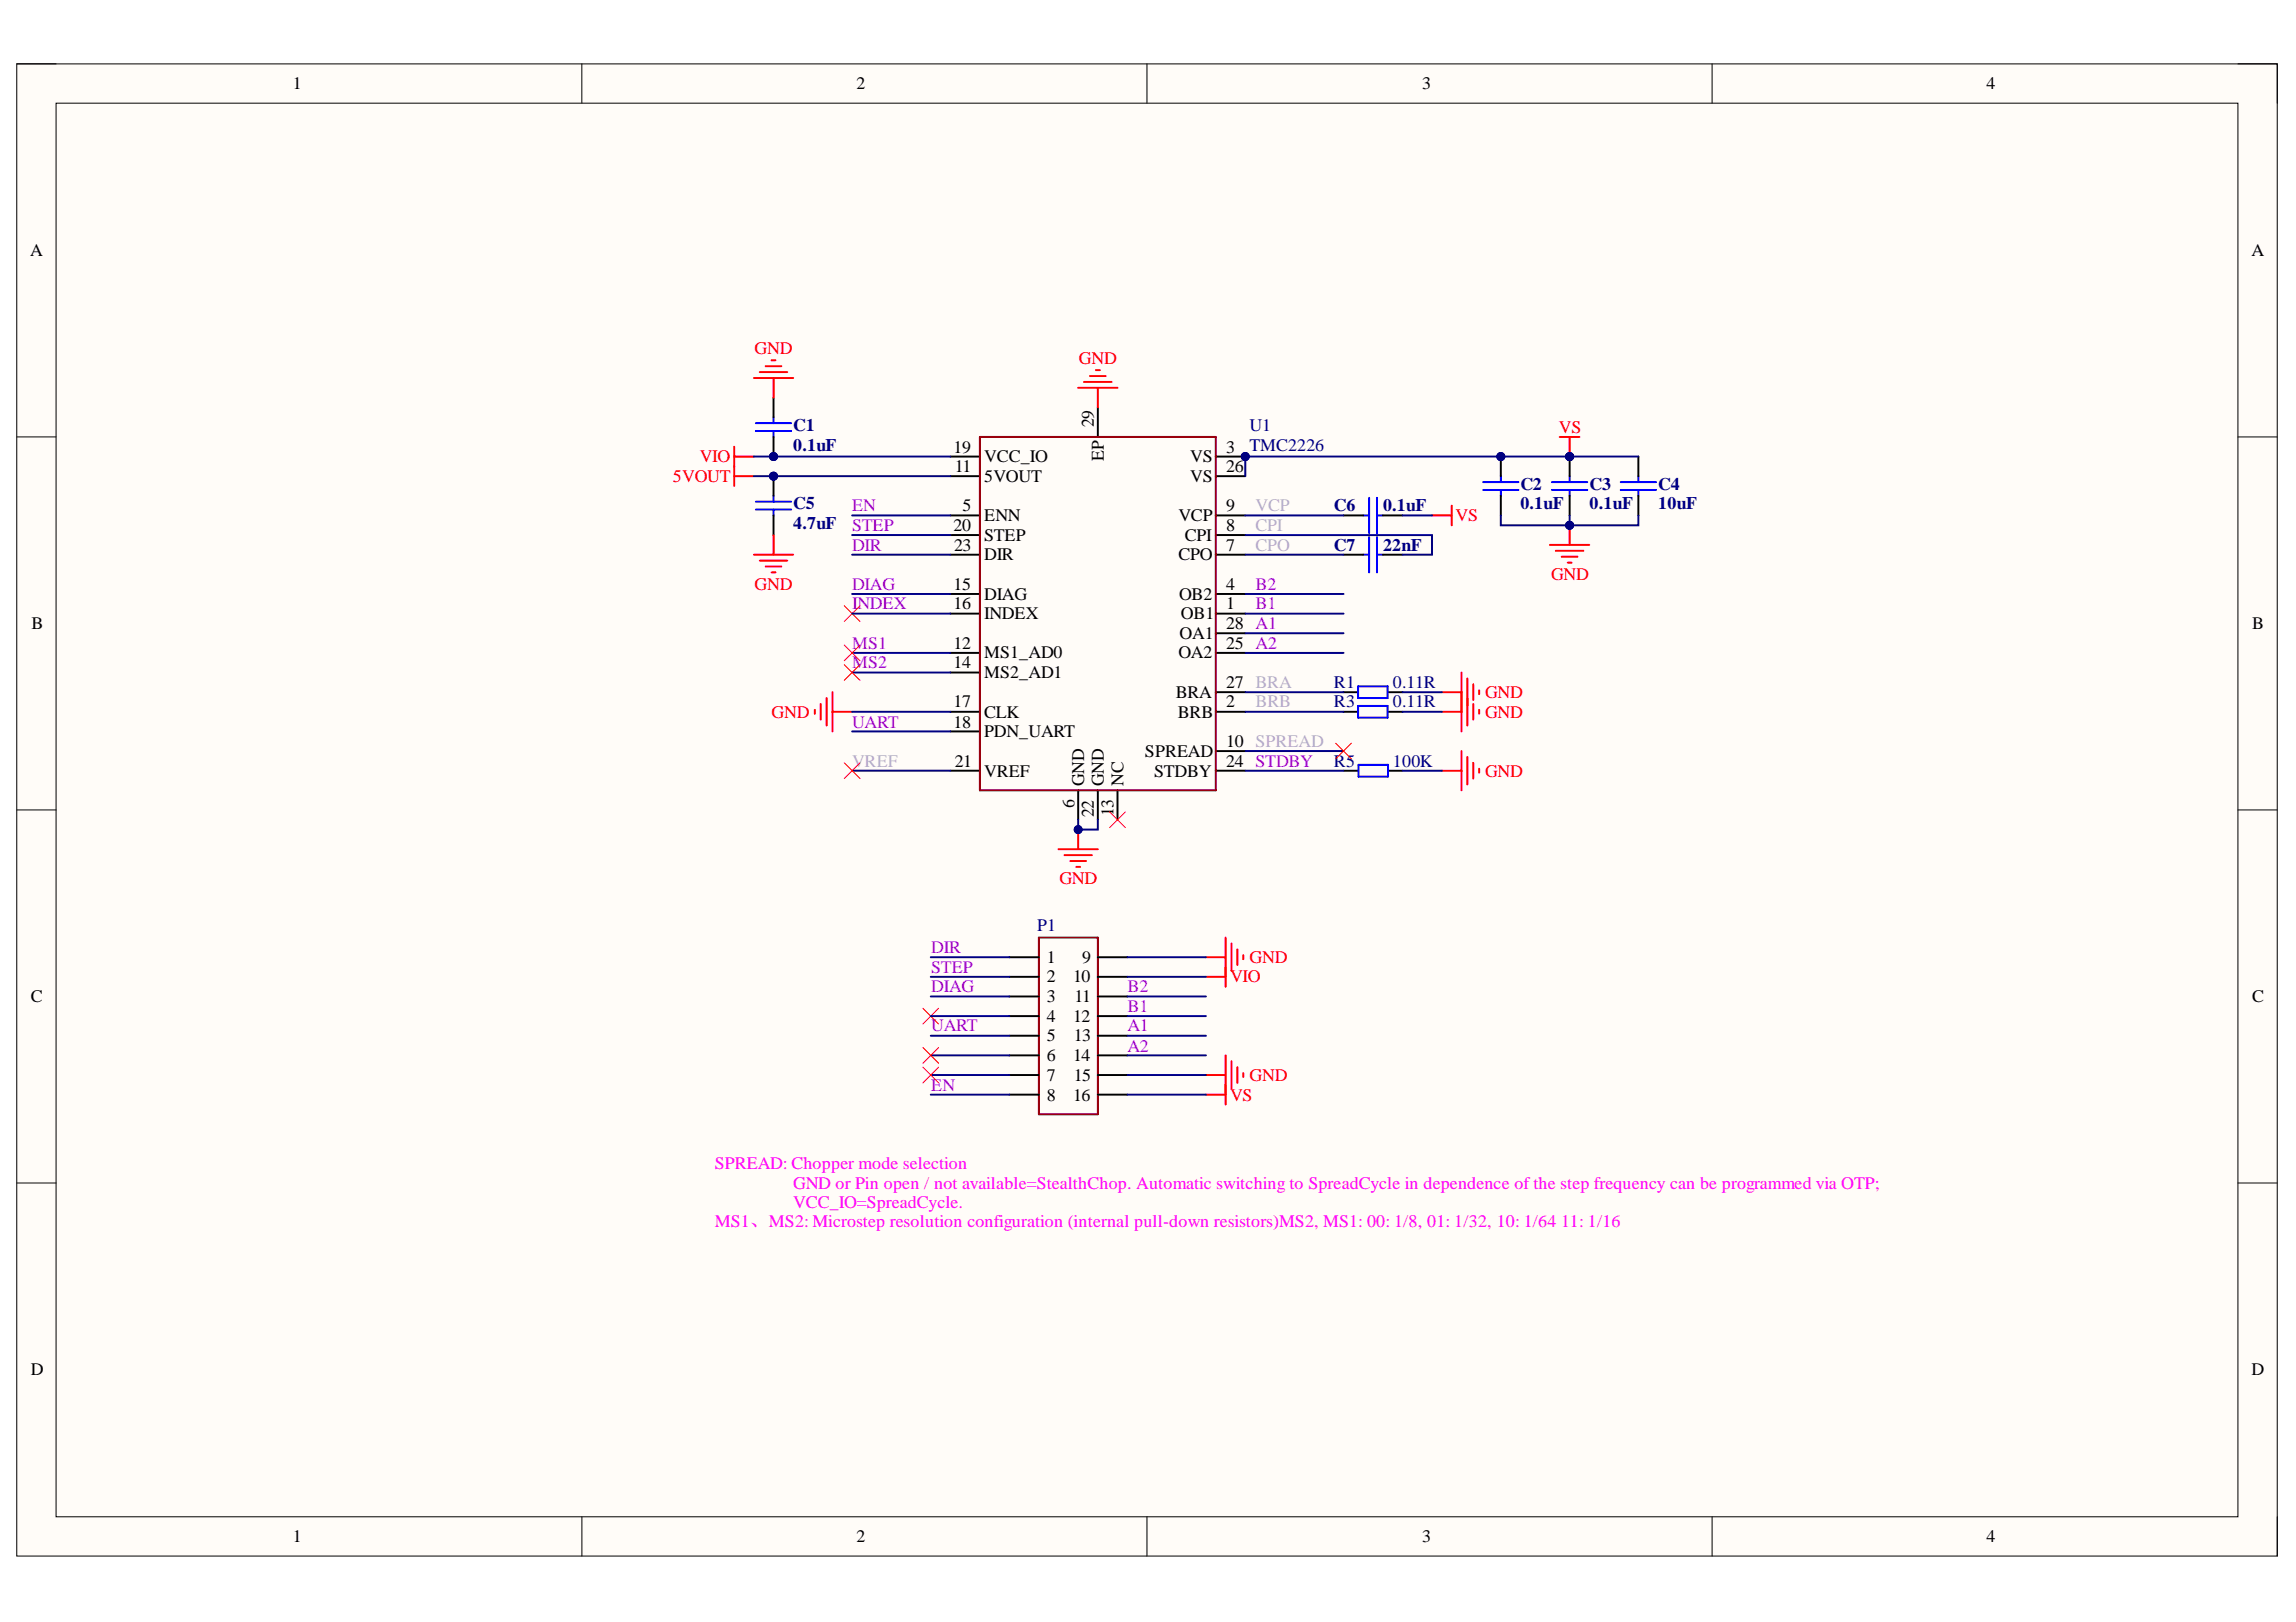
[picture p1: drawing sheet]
<svg xmlns="http://www.w3.org/2000/svg" width="297mm" height="210mm" viewBox="0 0 297 210" stroke-linecap="round" stroke-linejoin="round" font-family="sans-serif">
<defs><g id="words">
<g font-size="2.3">
<text x="37.9" y="11.6">1</text>
<text x="110.8" y="11.6">2</text>
<text x="184" y="11.6">3</text>
<text x="257" y="11.6">4</text>
<text x="3.9" y="33.1">A</text>
<text x="291.3" y="33.1">A</text>
<text x="123.3" y="58.6">19</text>
<text x="127.3" y="59.8">VCC_IO</text>
<text x="141.5" y="55.3" transform="rotate(-90 141.5 55.3)">29</text>
<text x="142.8" y="59.7" transform="rotate(-90 142.8 59.7)">EP</text>
<text x="154" y="59.8">VS</text>
<text x="158.6" y="58.6">3</text>
<text x="123.5" y="61.1">11</text>
<text x="127.3" y="62.4">5VOUT</text>
<text x="154" y="62.4">VS</text>
<text x="158.6" y="61.1">26</text>
<text x="123.3" y="68.7">20</text>
<text x="123.4" y="71.3">23</text>
<text x="124.5" y="66.2">5</text>
<text x="127.3" y="67.5">ENN</text>
<text x="127.3" y="70">STEP</text>
<text x="152.4" y="67.5">VCP</text>
<text x="153.3" y="70">CPI</text>
<text x="158.6" y="71.3">7</text>
<text x="158.6" y="68.7">8</text>
<text x="158.6" y="66.2">9</text>
<text x="123.3" y="76.3">15</text>
<text x="127.3" y="77.6">DIAG</text>
<text x="127.3" y="72.5">DIR</text>
<text x="152.4" y="72.5">CPO</text>
<text x="152.5" y="77.6">OB2</text>
<text x="158.6" y="76.3">4</text>
<text x="4.1" y="81.4">B</text>
<text x="123.3" y="83.9">12</text>
<text x="123.3" y="78.9">16</text>
<text x="127.3" y="80.1">INDEX</text>
<text x="152.6" y="82.7">OA1</text>
<text x="152.8" y="80.1">OB1</text>
<text x="158.6" y="83.9">25 A2</text>
<text x="158.6" y="81.4">28 A1</text>
<text x="158.6" y="78.9">1</text>
<text x="291.4" y="81.4">B</text>
<text x="123.3" y="86.5">14</text>
<text x="127.3" y="85.2">MS1_AD0</text>
<text x="127.3" y="87.7">MS2_AD1</text>
<text x="152.4" y="85.2">OA2</text>
<text x="158.6" y="89">27 BRA</text>
<text x="123.3" y="91.5">17</text>
<text x="123.3" y="94.2">18</text>
<text x="127.3" y="92.9">CLK</text>
<text x="127.3" y="95.4">PDN_UART</text>
<text x="152.1" y="90.3">BRA</text>
<text x="152.4" y="92.9">BRB</text>
<text x="158.6" y="91.5">2</text>
<text x="123.5" y="99.2">21</text>
<text x="127.3" y="100.5">VREF</text>
<text x="140.3" y="101.8" transform="rotate(-90 140.3 101.8)">GND</text>
<text x="142.8" y="101.8" transform="rotate(-90 142.8 101.8)">GND</text>
<text x="145.3" y="101.8" transform="rotate(-90 145.3 101.8)">NC</text>
<text x="148.1" y="98">SPREAD</text>
<text x="149.3" y="100.5">STDBY</text>
<text x="158.6" y="96.7">10 SPREAD</text>
<text x="158.6" y="99.2">24 STDBY</text>
<text x="139" y="104.6" transform="rotate(-90 139 104.6)">6</text>
<text x="141.5" y="105.7" transform="rotate(-90 141.5 105.7)">22</text>
<text x="144.1" y="105.7" transform="rotate(-90 144.1 105.7)">13</text>
<text x="135.4" y="124.6">1</text>
<text x="140" y="124.6">9</text>
<text x="4" y="129.7">C</text>
<text x="135.4" y="127.1">2</text>
<text x="135.4" y="129.7">3</text>
<text x="138.8" y="127.1">10</text>
<text x="139" y="129.7">11</text>
<text x="291.4" y="129.7">C</text>
<text x="135.4" y="132.2">4</text>
<text x="135.4" y="134.7">5</text>
<text x="135.4" y="137.4">6</text>
<text x="138.8" y="132.2">12</text>
<text x="138.8" y="137.4">14</text>
<text x="138.9" y="134.7">13</text>
<text x="135.4" y="139.9">7</text>
<text x="135.4" y="142.4">8</text>
<text x="138.8" y="142.4">16</text>
<text x="138.9" y="139.9">15</text>
<text x="4" y="177.9">D</text>
<text x="291.3" y="177.9">D</text>
<text x="37.9" y="199.6">1</text>
<text x="110.8" y="199.6">2</text>
<text x="184" y="199.6">3</text>
<text x="257" y="199.6">4</text>
</g>
<g font-size="2.3" fill="#f00">
<text x="97.6" y="45.8">GND</text>
<text x="139.6" y="47.1">GND</text>
<text x="90.5" y="59.8">VIO</text>
<text x="201.7" y="56">VS</text>
<text x="87.1" y="62.4">5VOUT</text>
<text x="188.3" y="67.5">VS</text>
<text x="97.6" y="76.3">GND</text>
<text x="200.7" y="75.1">GND</text>
<text x="99.8" y="92.9">GND</text>
<text x="192.1" y="90.3">GND</text>
<text x="192.1" y="92.9">GND</text>
<text x="192.1" y="100.5">GND</text>
<text x="137" y="114.5">GND</text>
<text x="161.7" y="124.6">GND</text>
<text x="159.1" y="127.1">VIO</text>
<text x="159.1" y="142.4">VS</text>
<text x="161.7" y="139.9">GND</text>
</g>
<g font-size="2.3" fill="#000080">
<text x="102.6" y="55.8">C1</text>
<text x="102.6" y="58.3">0.1uF</text>
<text x="161.7" y="55.8">U1</text>
<text x="161.7" y="58.3">TMC2226</text>
<text x="102.6" y="65.9">C5</text>
<text x="196.7" y="63.4">C2</text>
<text x="196.7" y="65.9">0.1uF</text>
<text x="205.7" y="63.4">C3</text>
<text x="205.7" y="65.9">0.1uF</text>
<text x="214.5" y="63.4">C4</text>
<text x="214.5" y="65.9">10uF</text>
<text x="102.6" y="68.5">4.7uF</text>
<text x="172.6" y="71.3">C7</text>
<text x="172.6" y="66.2">C6</text>
<text x="178.9" y="71.3">22nF</text>
<text x="178.9" y="66.2">0.1uF</text>
<text x="172.6" y="89">R1</text>
<text x="180.2" y="89">0.11R</text>
<text x="172.6" y="91.5">R3</text>
<text x="180.2" y="91.5">0.11R</text>
<text x="172.6" y="99.2">R5</text>
<text x="180.2" y="99.2">100K</text>
<text x="134.2" y="120.5">P1</text>
</g>
<g font-size="2.3" fill="#90f">
<text x="110.2" y="66.2">EN</text>
<text x="110.2" y="68.7">STEP</text>
<text x="110.2" y="71.3">DIR</text>
<text x="110.2" y="76.3">DIAG</text>
<text x="162.4" y="76.3">B2</text>
<text x="110.2" y="83.9">MS1</text>
<text x="110.2" y="78.9">INDEX</text>
<text x="162.4" y="78.9">B1</text>
<text x="110.2" y="86.5">MS2</text>
<text x="110.2" y="94.2">UART</text>
<text x="120.5" y="123.3">DIR</text>
<text x="120.5" y="125.9">STEP</text>
<text x="120.5" y="128.4">DIAG</text>
<text x="145.8" y="128.4">B2</text>
<text x="145.8" y="130.9">B1</text>
<text x="120.5" y="133.5">UART</text>
<text x="145.8" y="136.1">A2</text>
<text x="145.8" y="133.5">A1</text>
<text x="120.5" y="141.2">EN</text>
</g>
<g font-size="2.3" fill="#b4a7d6">
<text x="162.4" y="71.3">CPO</text>
<text x="162.4" y="68.7">CPI</text>
<text x="162.4" y="66.2">VCP</text>
<text x="162.4" y="91.5">BRB</text>
<text x="110.2" y="99.2">VREF</text>
</g>
<g font-size="2.3" fill="#f0f">
<text x="92.5" y="151.3">SPREAD: Chopper mode selection</text>
<text x="102.6" y="153.8">GND or Pin open / not available=StealthChop. Automatic switching to SpreadCycle in dependence of the step frequency can be programmed via OTP;</text>
<text x="92.5" y="158.8">MS1、MS2: Microstep resolution configuration (internal pull-down resistors)MS2, MS1: 00: 1/8, 01: 1/32, 10: 1/64</text>
<text x="102.6" y="156.4">VCC_IO=SpreadCycle.</text>
<text x="202" y="158.8">11: 1/16</text>
</g>
</g></defs>
<path d="M2.2 8.3h292.4v193.1h-292.4z" fill-rule="evenodd" fill="#fffcf8"/>
<path d="M2.2 8.3h292.4v193.1h-292.4z" fill="none" stroke="#000" stroke-width=".13"/>
<path d="M7.3 13.4h282.2v182.9h-282.2z" fill-rule="evenodd" fill="#fffcf8"/>
<g fill="none" stroke="#000" stroke-width=".13">
<path d="M2.2 8.3h5.1M7.3 13.4h282.2v182.9h-282.2zM75.3 8.3v5M148.4 8.3v5M221.5 8.3v5.1M289.5 8.3h5.1v5.1M2.2 56.5h5.1M289.5 56.5h5.1M2.2 104.8h5.1M289.5 104.8h5.1M2.2 153.1h5.1M289.5 153.1h5.1"/>
<path d="M75.3 196.3v5.1M148.4 196.3v5.1M221.5 196.3v5.1M294.6 196.3v5.1"/>
</g>
<circle cx="161.1" cy="59.1" r=".51" fill="#000080"/>
<circle cx="161.1" cy="59.1" r=".51" fill="none" stroke="#000080" stroke-width=".13"/>
<g fill="none" stroke="#000" stroke-width=".25">
<path d="M123 59.1h3.8M157.3 59.1h3.8M123 76.9h3.8M123 66.7h3.8M123 71.8h3.8M123 69.2h3.8M123 61.6h3.8M123 79.4h3.8M157.3 76.9h3.8M157.3 66.7h3.8M157.3 71.8h3.8M157.3 69.2h3.8"/>
<path d="M123 84.5h3.8M123 87h3.8M123 92.1h3.8M123 94.7h3.8M123 99.7h3.8M157.3 97.2h3.8M157.3 84.5h3.8M157.3 99.7h3.8M139.5 102.3v3.8M142 102.3v3.8"/>
</g>
<circle cx="161.1" cy="59.1" r=".51" fill="#000080"/>
<circle cx="161.1" cy="59.1" r=".51" fill="none" stroke="#000080" stroke-width=".13"/>
<path d="M142 52.7v3.8M157.3 79.4h3.8M157.3 61.6h3.8M157.3 89.6h3.8M157.3 81.9h3.8M157.3 92.1h3.8M173.8 92.1h1.9M173.8 89.6h1.9M179.6 92.1h1.9M179.6 89.6h1.9M144.6 102.3v3.8" fill="none" stroke="#000" stroke-width=".25"/>
<path d="M126.8 56.5h30.5v45.8h-30.5z" fill="none" stroke="#900" stroke-width=".25"/>
<path d="M175.7 88.8h3.8v1.5h-3.8zM175.7 91.4h3.8v1.5h-3.8z" fill="none" stroke="#00f" stroke-width=".25"/>
<path d="M186.5 89.6h2.6M186.5 92.1h2.6M189.1 87v7.7M189.8 87.8v6.1M190.6 88.6v2M190.6 91.1v2M191.4 89.3v.5M191.4 91.9v.5" fill="none" stroke="#f00" stroke-width=".25"/>
<circle cx="194.2" cy="59.1" r=".51" fill="#000080"/>
<circle cx="194.2" cy="59.1" r=".51" fill="none" stroke="#000080" stroke-width=".13"/>
<path d="M191.9 63.4h4.5M191.9 62.4h4.5M194.2 61.6v.8M194.2 63.4v.8" fill="none" stroke="#00f" stroke-width=".25"/>
<path d="M194.2 59.1v2.5" fill="none" stroke="#000" stroke-width=".25"/>
<circle cx="194.2" cy="59.1" r=".51" fill="#000080"/>
<circle cx="194.2" cy="59.1" r=".51" fill="none" stroke="#000080" stroke-width=".13"/>
<path d="M194.2 64.2v2.5" fill="none" stroke="#000" stroke-width=".25"/>
<circle cx="203.1" cy="59.1" r=".51" fill="#000080"/>
<circle cx="203.1" cy="59.1" r=".51" fill="none" stroke="#000080" stroke-width=".13"/>
<path d="M200.8 63.4h4.6M200.8 62.4h4.6M203.1 61.6v.8M203.1 63.4v.8" fill="none" stroke="#00f" stroke-width=".25"/>
<path d="M203.1 59.1v2.5" fill="none" stroke="#000" stroke-width=".25"/>
<circle cx="203.1" cy="59.1" r=".51" fill="#000080"/>
<circle cx="203.1" cy="59.1" r=".51" fill="none" stroke="#000080" stroke-width=".13"/>
<path d="M212 59.1v2.5M203.1 64.2v2.5M212 64.2v2.5" fill="none" stroke="#000" stroke-width=".25"/>
<path d="M209.7 63.4h4.6M209.7 62.4h4.6M212 61.6v.8M212 63.4v.8" fill="none" stroke="#00f" stroke-width=".25"/>
<path d="M200.5 70.5h5.1M201.3 71.3h3.5M202 72h2.1M202.8 72.8h.5M203.1 68v2.5" fill="none" stroke="#f00" stroke-width=".25"/>
<circle cx="203.1" cy="68" r=".51" fill="#000080"/>
<circle cx="203.1" cy="68" r=".51" fill="none" stroke="#000080" stroke-width=".13"/>
<path d="M136.9 109.9h5.1M137.7 110.7h3.6M138.5 111.4h2M139.2 112.2h.5M139.5 107.4v2.5" fill="none" stroke="#f00" stroke-width=".25"/>
<circle cx="139.5" cy="107.4" r=".51" fill="#000080"/>
<circle cx="139.5" cy="107.4" r=".51" fill="none" stroke="#000080" stroke-width=".13"/>
<path d="M176.4 71.8h.7M176.4 66.7h.7M177.1 64.4v4.6M177.1 69.5v4.6M178.1 71.8h.8M178.1 64.4v4.6M178.1 69.5v4.6M178.1 66.7h.8" fill="none" stroke="#00f" stroke-width=".25"/>
<path d="M173.8 71.8h2.6M173.8 66.7h2.6M178.9 71.8h2.6M178.9 66.7h2.6" fill="none" stroke="#000" stroke-width=".25"/>
<path d="M201.8 56.5h2.5M203.1 56.5v2.6" fill="none" stroke="#f00" stroke-width=".25"/>
<circle cx="203.1" cy="59.1" r=".51" fill="#000080"/>
<circle cx="203.1" cy="59.1" r=".51" fill="none" stroke="#000080" stroke-width=".13"/>
<path d="M95 60.4v2.5M95 61.6h2.5M185.3 66.7h2.5M187.8 65.4v2.6" fill="none" stroke="#f00" stroke-width=".25"/>
<circle cx="100.1" cy="61.6" r=".51" fill="#000080"/>
<circle cx="100.1" cy="61.6" r=".51" fill="none" stroke="#000080" stroke-width=".13"/>
<path d="M97.8 65.9h4.6M97.8 64.9h4.6M100.1 64.2v.7M100.1 65.9v.8" fill="none" stroke="#00f" stroke-width=".25"/>
<path d="M100.1 61.6v2.6" fill="none" stroke="#000" stroke-width=".25"/>
<circle cx="100.1" cy="61.6" r=".51" fill="#000080"/>
<circle cx="100.1" cy="61.6" r=".51" fill="none" stroke="#000080" stroke-width=".13"/>
<path d="M100.1 66.7v2.5" fill="none" stroke="#000" stroke-width=".25"/>
<path d="M97.5 71.8h5.1M98.3 72.5h3.6M99.1 73.3h2M99.8 74.1h.5M100.1 69.2v2.6" fill="none" stroke="#f00" stroke-width=".25"/>
<circle cx="100.1" cy="59.1" r=".51" fill="#000080"/>
<circle cx="100.1" cy="59.1" r=".51" fill="none" stroke="#000080" stroke-width=".13"/>
<path d="M97.8 55.8h4.6M97.8 54.8h4.6M100.1 54v.8M100.1 55.8v.7" fill="none" stroke="#00f" stroke-width=".25"/>
<path d="M100.1 51.5v2.5M100.1 56.5v2.6" fill="none" stroke="#000" stroke-width=".25"/>
<circle cx="100.1" cy="59.1" r=".51" fill="#000080"/>
<circle cx="100.1" cy="59.1" r=".51" fill="none" stroke="#000080" stroke-width=".13"/>
<g fill="none" stroke="#f00" stroke-width=".25">
<path d="M95 57.8v2.6M95 59.1h2.5M97.5 48.9h5.1M98.3 48.2h3.6M99.1 47.4h2M99.8 46.6h.5M100.1 48.9v2.6M105.4 91.9v.5M106.2 91.1v2M106.9 90.3v3.6M107.7 89.6v5.1M107.7 92.1h2.5"/>
<path d="M186.5 99.7h2.6M189.1 97.2v5.1M189.8 98v3.5M190.6 98.7v2.1M191.4 99.5v.5M156 139.1h2.6M156 123.9h2.6M156 126.4h2.6M158.6 121.3v6.4M158.6 136.6v6.3M159.3 122.1v3.6M159.3 137.3v3.6"/>
<path d="M160.1 122.9v2M160.1 138.1v2M160.8 123.6v.5M160.8 138.9v.5M156 141.7h2.6"/>
</g>
<path d="M109.2 78.4l2.1 2M111.3 78.4l-2.1 2M143.6 105.1l2 2M145.6 105.1l-2 2M119.4 130.5l2 2M121.4 130.5l-2 2" fill="none" stroke="#f00" stroke-width=".13"/>
<g fill="none" stroke="#000" stroke-width=".25">
<path d="M173.8 99.7h1.9M179.6 99.7h1.9M130.6 123.9h3.8M130.6 126.4h3.8M130.6 129h3.8M130.6 131.5h3.8M130.6 134h3.8M130.6 136.6h3.8M130.6 139.1h3.8M142 123.9h3.8M142 126.4h3.8M142 129h3.8"/>
<path d="M142 131.5h3.8M142 134h3.8M142 136.6h3.8M142 139.1h3.8M130.6 141.7h3.8M142 141.7h3.8"/>
</g>
<path d="M175.8 99h3.8v1.5h-3.8z" fill="none" stroke="#00f" stroke-width=".25"/>
<path d="M134.4 121.3h7.6v22.9h-7.6z" fill="none" stroke="#900" stroke-width=".25"/>
<path d="M203.1 66.7v1.3" fill="none" stroke="#000080" stroke-width=".25"/>
<circle cx="203.1" cy="68" r=".51" fill="#000080"/>
<circle cx="203.1" cy="68" r=".51" fill="none" stroke="#000080" stroke-width=".13"/>
<path d="M97.5 61.6h25.5" fill="none" stroke="#000080" stroke-width=".25"/>
<circle cx="100.1" cy="61.6" r=".51" fill="#000080"/>
<circle cx="100.1" cy="61.6" r=".51" fill="none" stroke="#000080" stroke-width=".13"/>
<path d="M97.5 59.1h25.5" fill="none" stroke="#000080" stroke-width=".25"/>
<circle cx="100.1" cy="59.1" r=".51" fill="#000080"/>
<circle cx="100.1" cy="59.1" r=".51" fill="none" stroke="#000080" stroke-width=".13"/>
<g fill="none" stroke="#000080" stroke-width=".25">
<path d="M110.2 79.4h12.8M110.2 76.9h12.8M110.2 71.8h12.8M110.2 69.2h12.8M110.2 66.7h12.8M110.2 99.7h12.8M110.2 94.7h12.8M110.2 92.1h12.8M110.2 87h12.8M110.2 84.5h12.8M139.5 106.1v1.3h2.5v-1.3M120.4 139.1h10.2"/>
<path d="M120.4 136.6h10.2M120.4 134h10.2M120.4 131.5h10.2M120.4 129h10.2M120.4 126.4h10.2M120.4 123.9h10.2M120.4 141.7h10.2"/>
</g>
<circle cx="139.5" cy="107.4" r=".51" fill="#000080"/>
<circle cx="139.5" cy="107.4" r=".51" fill="none" stroke="#000080" stroke-width=".13"/>
<g fill="none" stroke="#000080" stroke-width=".25">
<path d="M212 59.1h-50.9v2.5M161.1 69.2h24.2v2.6h-3.8M161.1 79.4h12.7M161.1 76.9h12.7M161.1 71.8h12.7M161.1 66.7h12.7M161.1 99.7h12.7M161.1 97.2h12.7M161.1 92.1h12.7M161.1 89.6h12.7M161.1 84.5h12.7M161.1 81.9h12.7"/>
<path d="M145.8 139.1h10.2M145.8 136.6h10.2M145.8 134h10.2M145.8 131.5h10.2M145.8 129h10.2M145.8 126.4h10.2M145.8 123.9h10.2M145.8 141.7h10.2"/>
</g>
<circle cx="161.1" cy="59.1" r=".51" fill="#000080"/>
<circle cx="161.1" cy="59.1" r=".51" fill="none" stroke="#000080" stroke-width=".13"/>
<circle cx="194.2" cy="59.1" r=".51" fill="#000080"/>
<circle cx="194.2" cy="59.1" r=".51" fill="none" stroke="#000080" stroke-width=".13"/>
<circle cx="203.1" cy="59.1" r=".51" fill="#000080"/>
<circle cx="203.1" cy="59.1" r=".51" fill="none" stroke="#000080" stroke-width=".13"/>
<path d="M181.5 66.7h3.8M194.2 66.7v1.3h17.8v-1.3M181.5 99.7h5M181.5 92.1h5M181.5 89.6h5" fill="none" stroke="#000080" stroke-width=".25"/>
<circle cx="203.1" cy="68" r=".51" fill="#000080"/>
<circle cx="203.1" cy="68" r=".51" fill="none" stroke="#000080" stroke-width=".13"/>
<path d="M109.2 98.7l2.1 2.1M109.2 83.5l2.1 2M109.2 86l2.1 2M111.3 98.7l-2.1 2.1M111.3 83.5l-2.1 2M111.3 86l-2.1 2M172.8 96.2l2 2M174.8 96.2l-2 2M119.4 135.6l2 2M119.4 138.1l2 2M121.4 135.6l-2 2M121.4 138.1l-2 2" fill="none" stroke="#f00" stroke-width=".13"/>
<path d="M139.5 50.2h5.1M140.2 49.4h3.6M141 48.7h2M141.8 47.9h.5M142 50.2v2.5" fill="none" stroke="#f00" stroke-width=".25"/>
<use href="#words"/>
</svg>
